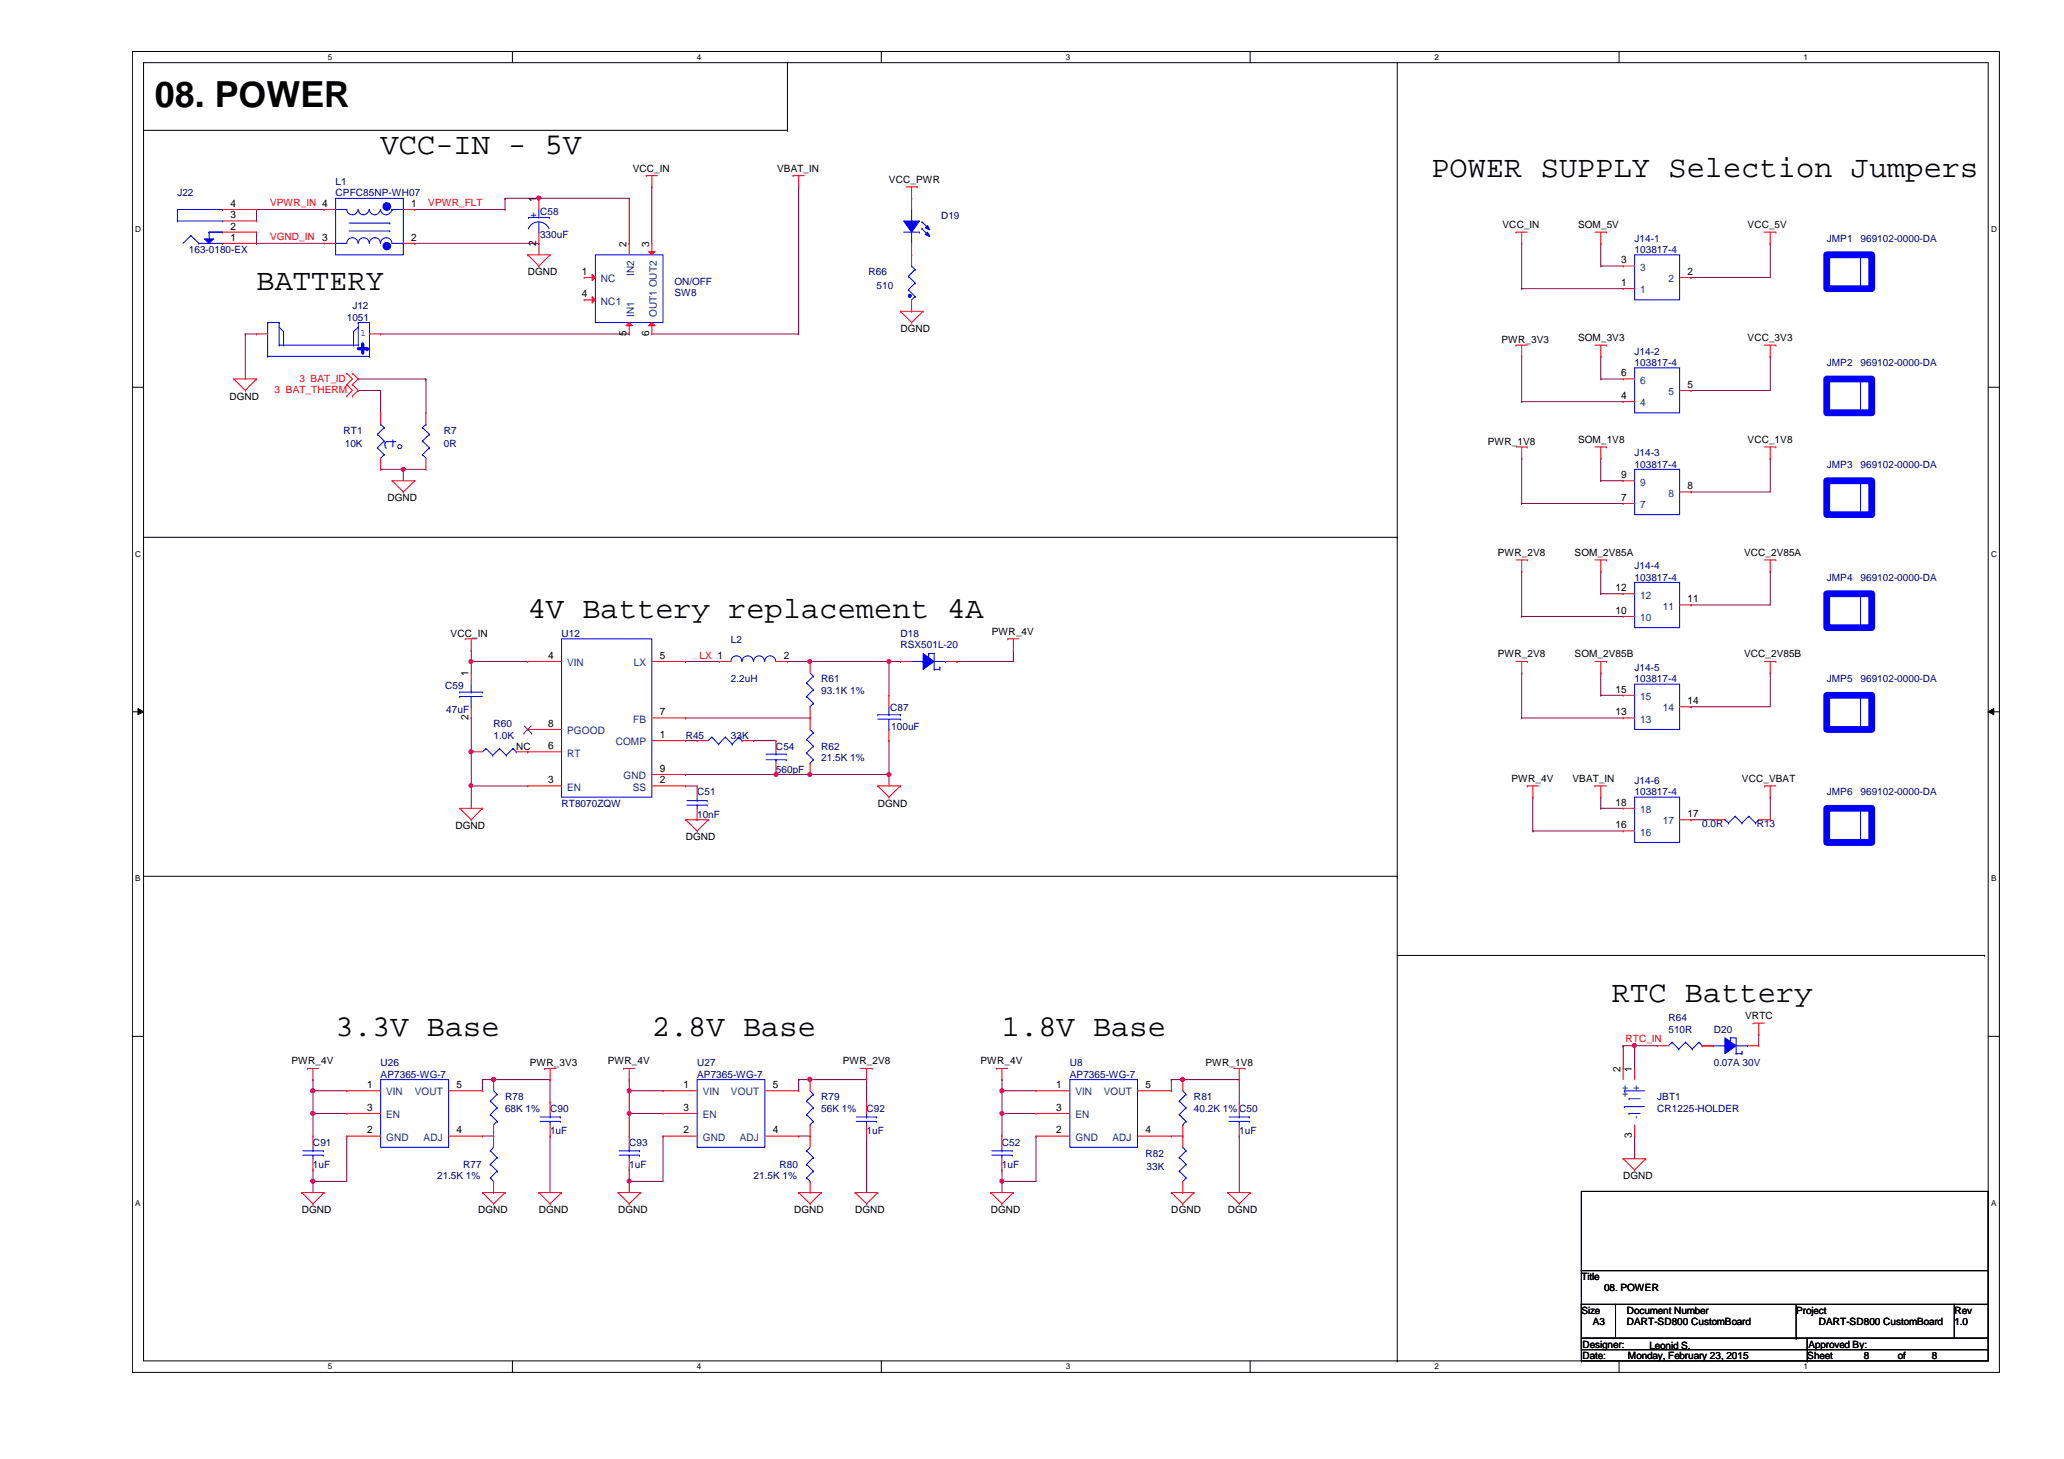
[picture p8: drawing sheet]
<svg xmlns="http://www.w3.org/2000/svg" width="297mm" height="210mm" viewBox="0 0 297 210" stroke-linecap="round" stroke-linejoin="round" font-family="sans-serif">
<defs><g id="words">
<text font-size="5.2" x="22.3" y="15.4">08. POWER</text>
<g font-size="4.4">
<text x="54.8" y="22.2">VCC-IN - 5V</text>
<text x="206" y="25.5">POWER SUPPLY Selection Jumpers</text>
<text x="36.9" y="41.7">BATTERY</text>
<text x="75.9" y="88.9">4V Battery replacement 4A</text>
<text x="48.3" y="149.1">3.3V Base</text>
<text x="93.8" y="149.1">2.8V Base</text>
<text x="144.2" y="149.1">1.8V Base</text>
<text x="232" y="144.1">RTC Battery</text>
</g>
<text font-size="2.9" fill="#00f" x="55.4" y="63" transform="rotate(90 55.4 63)">t</text>
<g font-size="1.5">
<text x="33.2" y="29.8">4</text>
<text x="59.2" y="29.8">1</text>
<text x="77.2" y="29" transform="rotate(-90 77.2 29)">1</text>
<text x="33.2" y="34.6">1</text>
<text x="33.2" y="33">2</text>
<text x="33.2" y="31.4">3</text>
<text x="46.4" y="34.6">3</text>
<text x="59.2" y="34.6">2</text>
<text x="77.2" y="35.3" transform="rotate(-90 77.2 35.3)">2</text>
<text x="90.2" y="35.5" transform="rotate(-90 90.2 35.5)">2</text>
<text x="93.4" y="35.5" transform="rotate(-90 93.4 35.5)">3</text>
<text x="83.7" y="39.5">1</text>
<text x="233.3" y="41.1">1</text>
<text x="233.3" y="37.9">3</text>
<text x="242.9" y="39.5">2</text>
<text x="83.7" y="42.8">4</text>
<text x="90.2" y="48.3" transform="rotate(-90 90.2 48.3)">5</text>
<text x="93.4" y="48.3" transform="rotate(-90 93.4 48.3)">6</text>
<text x="233.3" y="57.4">4</text>
<text x="233.3" y="54.1">6</text>
<text x="242.9" y="55.8">5</text>
<text x="233.3" y="68.8">9</text>
<text x="242.9" y="70.4">8</text>
<text x="233.3" y="72.1">7</text>
<text x="232.5" y="88.3">10</text>
<text x="232.5" y="85">12</text>
<text x="242.9" y="86.7">11</text>
<text x="78.9" y="94.8">4</text>
<text x="95" y="94.8">5</text>
<text x="112.8" y="94.8">2</text>
<text x="67.4" y="97.3" transform="rotate(-90 67.4 97.3)">1</text>
<text x="232.5" y="99.7">15</text>
<text x="242.9" y="101.3">14</text>
<text x="67.4" y="103.6" transform="rotate(-90 67.4 103.6)">2</text>
<text x="78.9" y="107.8">6</text>
<text x="78.9" y="104.6">8</text>
<text x="95" y="106.2">1</text>
<text x="95" y="102.9">7</text>
<text x="232.5" y="102.9">13</text>
<text x="78.9" y="112.7">3</text>
<text x="95" y="112.7">2</text>
<text x="95" y="111">9</text>
<text x="232.5" y="119.2">16</text>
<text x="232.5" y="115.9">18</text>
<text x="242.9" y="117.6">17</text>
<text x="233.2" y="154.2" transform="rotate(-90 233.2 154.2)">2</text>
<text x="234.9" y="154.2" transform="rotate(-90 234.9 154.2)">1</text>
<text x="52.8" y="156.5">1</text>
<text x="52.8" y="159.8">3</text>
<text x="65.7" y="156.5">5</text>
<text x="98.4" y="156.5">1</text>
<text x="98.4" y="159.8">3</text>
<text x="111.2" y="156.5">5</text>
<text x="152" y="156.5">1</text>
<text x="152" y="159.8">3</text>
<text x="164.8" y="156.5">5</text>
<text x="52.8" y="163.1">2</text>
<text x="65.7" y="163.1">4</text>
<text x="98.4" y="163.1">2</text>
<text x="111.2" y="163.1">4</text>
<text x="152" y="163.1">2</text>
<text x="164.8" y="163.1">4</text>
<text x="234.9" y="163.8" transform="rotate(-90 234.9 163.8)">3</text>
</g>
<g font-size="1.5" fill="#004080">
<text x="86.5" y="40.6">NC</text>
<text x="91.3" y="39.7" transform="rotate(-90 91.3 39.7)">IN2</text>
<text x="236.1" y="38.9">3</text>
<text x="240.1" y="40.6">2</text>
<text x="86.5" y="43.8">NC1</text>
<text x="91.3" y="45.6" transform="rotate(-90 91.3 45.6)">IN1</text>
<text x="94.5" y="45.6" transform="rotate(-90 94.5 45.6)">OUT1 OUT2</text>
<text x="236.1" y="42.2">1</text>
<text x="236.1" y="58.5">4</text>
<text x="236.1" y="55.2">6</text>
<text x="240.1" y="56.9">5</text>
<text x="236.1" y="69.8">9</text>
<text x="240.1" y="71.5">8</text>
<text x="236.1" y="73.1">7</text>
<text x="236.1" y="89.4">10</text>
<text x="236.1" y="86.1">12</text>
<text x="239.3" y="87.7">11</text>
<text x="81.6" y="95.8">VIN</text>
<text x="91.2" y="95.8">LX</text>
<text x="236.1" y="100.7">15</text>
<text x="81.6" y="105.6">PGOOD</text>
<text x="88.6" y="107.2">COMP</text>
<text x="91.1" y="104">FB</text>
<text x="236.1" y="104">13</text>
<text x="239.3" y="102.4">14</text>
<text x="81.6" y="113.7">EN</text>
<text x="81.6" y="108.8">RT</text>
<text x="89.7" y="112.1">GND</text>
<text x="91.1" y="113.7">SS</text>
<text x="236.1" y="117">18</text>
<text x="239.3" y="118.6">17</text>
<text x="236.1" y="120.2">16</text>
<text x="55.6" y="157.6">VIN</text>
<text x="55.6" y="160.9">EN</text>
<text x="59.7" y="157.6">VOUT</text>
<text x="101.1" y="157.6">VIN</text>
<text x="101.1" y="160.9">EN</text>
<text x="105.2" y="157.6">VOUT</text>
<text x="154.8" y="157.6">VIN</text>
<text x="154.8" y="160.9">EN</text>
<text x="158.8" y="157.6">VOUT</text>
<text x="234.3" y="157.8" transform="rotate(-90 234.3 157.8)">++</text>
<text x="236" y="161" transform="rotate(-90 236 161)">-</text>
<text x="236" y="157" transform="rotate(-90 236 157)">+</text>
<text x="55.6" y="164.1">GND</text>
<text x="61" y="164.1">ADJ</text>
<text x="101.1" y="164.1">GND</text>
<text x="106.5" y="164.1">ADJ</text>
<text x="154.8" y="164.1">GND</text>
<text x="160.1" y="164.1">ADJ</text>
</g>
<g font-size="1.4" fill="#000080">
<text x="25.5" y="28.2">J22</text>
<text x="48.3" y="26.6">L1</text>
<text x="48.3" y="28.2">CPFC85NP-WH07</text>
<text x="77.7" y="30.9">C58</text>
<text x="77.7" y="34.2">330uF</text>
<text x="135.4" y="31.5">D19</text>
<text x="235.2" y="34.8">J14-1</text>
<text x="262.9" y="34.8">JMP1</text>
<text x="267.8" y="34.8">969102-0000-DA</text>
<text x="27.2" y="36.4">163-0180-EX</text>
<text x="97.1" y="40.9">ON/OFF</text>
<text x="125" y="39.6">R66</text>
<text x="126.2" y="41.6">510</text>
<text x="235.2" y="36.4">103817-4</text>
<text x="49.9" y="46.1">1051</text>
<text x="50.7" y="44.5">J12</text>
<text x="97.1" y="42.5">SW8</text>
<text x="235.2" y="51">J14-2</text>
<text x="235.2" y="52.6">103817-4</text>
<text x="262.9" y="52.6">JMP2</text>
<text x="267.8" y="52.6">969102-0000-DA</text>
<text x="49.4" y="62.4">RT1</text>
<text x="49.6" y="64.3">10K</text>
<text x="63.9" y="62.4">R7</text>
<text x="63.9" y="64.3">0R</text>
<text x="235.2" y="65.7">J14-3</text>
<text x="235.2" y="67.3">103817-4</text>
<text x="262.9" y="67.3">JMP3</text>
<text x="267.8" y="67.3">969102-0000-DA</text>
<text x="235.2" y="81.9">J14-4</text>
<text x="235.2" y="83.5">103817-4</text>
<text x="262.9" y="83.5">JMP4</text>
<text x="267.8" y="83.5">969102-0000-DA</text>
<text x="80.8" y="91.7">U12</text>
<text x="105.2" y="92.5">L2</text>
<text x="129.6" y="91.7">D18</text>
<text x="129.6" y="93.3">RSX501L-20</text>
<text x="64.1" y="99.1">C59</text>
<text x="105.2" y="98.2">2.2uH</text>
<text x="118.2" y="98.2">R61</text>
<text x="118.2" y="99.8">93.1K 1%</text>
<text x="235.2" y="96.5">J14-5</text>
<text x="235.2" y="98.2">103817-4</text>
<text x="262.9" y="98.2">JMP5</text>
<text x="267.8" y="98.2">969102-0000-DA</text>
<text x="64.2" y="102.5">47uF</text>
<text x="71" y="104.6">R60</text>
<text x="71" y="106.3">1.0K</text>
<text x="98.7" y="106.3">R45</text>
<text x="105.2" y="106.3">33K</text>
<text x="111.7" y="107.9">C54</text>
<text x="118.2" y="107.9">R62</text>
<text x="128.1" y="102.4">C87</text>
<text x="128.3" y="105">100uF</text>
<text x="111.7" y="111.2">560pF</text>
<text x="118.2" y="109.5">21.5K 1%</text>
<text x="235.2" y="112.8">J14-6</text>
<text x="80.8" y="116">RT8070ZQW</text>
<text x="100.3" y="114.4">C51</text>
<text x="100.3" y="117.6">10nF</text>
<text x="235.2" y="114.4">103817-4</text>
<text x="245" y="119">0.0R</text>
<text x="252.8" y="119">R13</text>
<text x="262.9" y="114.4">JMP6</text>
<text x="267.8" y="114.4">969102-0000-DA</text>
<text x="240.1" y="146.9">R64</text>
<text x="240.1" y="148.5">510R</text>
<text x="246.6" y="148.5">D20</text>
<text x="54.8" y="155.1">AP7365-WG-7</text>
<text x="54.8" y="153.4">U26</text>
<text x="100.3" y="155.1">AP7365-WG-7</text>
<text x="100.3" y="153.4">U27</text>
<text x="154" y="155.1">AP7365-WG-7</text>
<text x="154" y="153.4">U8</text>
<text x="246.6" y="153.4">0.07A 30V</text>
<text x="72.7" y="158.3">R78</text>
<text x="72.7" y="159.9">68K 1%</text>
<text x="79.2" y="159.9">C90</text>
<text x="118.2" y="158.3">R79</text>
<text x="118.2" y="159.9">56K 1%</text>
<text x="124.7" y="159.9">C92</text>
<text x="171.8" y="158.3">R81</text>
<text x="171.8" y="159.9">40.2K 1% C50</text>
<text x="238.5" y="158.3">JBT1</text>
<text x="238.5" y="159.9">CR1225-HOLDER</text>
<text x="45" y="164.8">C91</text>
<text x="79.2" y="163.2">1uF</text>
<text x="90.6" y="164.8">C93</text>
<text x="124.7" y="163.2">1uF</text>
<text x="144.2" y="164.8">C52</text>
<text x="164.8" y="166.4">R82</text>
<text x="178.4" y="163.2">1uF</text>
<text x="45" y="168.1">1uF</text>
<text x="62.9" y="169.7">21.5K 1%</text>
<text x="66.7" y="168.1">R77</text>
<text x="90.6" y="168.1">1uF</text>
<text x="108.5" y="169.7">21.5K 1%</text>
<text x="112.2" y="168.1">R80</text>
<text x="144.2" y="168.1">1uF</text>
<text x="165" y="168.4">33K</text>
</g>
<g font-size="1.4" fill="#f00">
<text x="38.9" y="29.6">VPWR_IN 4</text>
<text x="61.6" y="29.6">VPWR_FLT</text>
<text x="38.9" y="34.5">VGND_IN</text>
<text x="39.5" y="56.6">3 BAT_THERM</text>
<text x="43.1" y="54.9">3 BAT_ID</text>
<text x="100.7" y="94.8">LX 1</text>
<text x="233.9" y="149.9">RTC_IN</text>
</g>
<g font-size="1.4">
<text x="91.1" y="24.7">VCC_IN</text>
<text x="111.8" y="24.7">VBAT_IN</text>
<text x="127.9" y="26.3">VCC_PWR</text>
<text x="216.2" y="32.8">VCC_IN</text>
<text x="227.1" y="32.8">SOM_5V</text>
<text x="251.5" y="32.8">VCC_5V</text>
<text x="75.9" y="39.6">DGND</text>
<text x="129.6" y="47.8">DGND</text>
<text x="216.1" y="49.4">PWR_3V3</text>
<text x="227.1" y="49.1">SOM_3V3</text>
<text x="251.5" y="49.1">VCC_3V3</text>
<text x="33" y="57.5">DGND</text>
<text x="214.1" y="64">PWR_1V8</text>
<text x="227.1" y="63.7">SOM_1V8</text>
<text x="251.5" y="63.7">VCC_1V8</text>
<text x="55.8" y="72.1">DGND</text>
<text x="215.6" y="80">PWR_2V8</text>
<text x="226.6" y="80">SOM_2V85A</text>
<text x="251" y="80">VCC_2V85A</text>
<text x="64.9" y="91.7">VCC_IN</text>
<text x="142.7" y="91.3">PWR_4V</text>
<text x="215.6" y="94.6">PWR_2V8</text>
<text x="226.6" y="94.6">SOM_2V85B</text>
<text x="251" y="94.6">VCC_2V85B</text>
<text x="74.3" y="107.9">NC</text>
<text x="217.5" y="112.5">PWR_4V</text>
<text x="226.3" y="112.5">VBAT_IN</text>
<text x="250.7" y="112.5">VCC_VBAT</text>
<text x="65.5" y="119.3">DGND</text>
<text x="126.3" y="116">DGND</text>
<text x="98.7" y="120.9">DGND</text>
<text x="251.2" y="146.6">VRTC</text>
<text x="42" y="153.1">PWR_4V</text>
<text x="76.2" y="153.4">PWR_3V3</text>
<text x="87.5" y="153.1">PWR_4V</text>
<text x="121.3" y="153.1">PWR_2V8</text>
<text x="141.1" y="153.1">PWR_4V</text>
<text x="173.5" y="153.4">PWR_1V8</text>
<text x="233.6" y="169.7">DGND</text>
<text x="43.4" y="174.5">DGND</text>
<text x="68.8" y="174.5">DGND</text>
<text x="77.6" y="174.5">DGND</text>
<text x="88.9" y="174.5">DGND</text>
<text x="114.3" y="174.5">DGND</text>
<text x="123.1" y="174.5">DGND</text>
<text x="142.6" y="174.5">DGND</text>
<text x="168.6" y="174.5">DGND</text>
<text x="176.7" y="174.5">DGND</text>
<text x="227.6" y="184.1">Title</text>
<text x="230.8" y="185.8">08. POWER</text>
<text x="227.6" y="189">Size</text>
<text x="229.2" y="190.7">A3</text>
<text x="234.1" y="189">Document Number</text>
<text x="234.1" y="190.7">DART-SD800 CustomBoard</text>
<text x="258.5" y="189">Project</text>
<text x="261.7" y="190.7">DART-SD800 CustomBoard</text>
<text x="281.3" y="189">Rev</text>
<text x="281.3" y="190.7">1.0</text>
<text x="227.8" y="195.5">Date:</text>
<text x="227.8" y="193.9">Designer:</text>
<text x="234.3" y="195.5">Monday, February 23, 2015</text>
<text x="237.4" y="194.1">Leonid S.</text>
<text x="260.1" y="195.5">Sheet</text>
<text x="260.3" y="193.9">Approved By:</text>
<text x="268.2" y="195.5">8</text>
<text x="273.1" y="195.5">of</text>
<text x="278" y="195.5">8</text>
</g>
<g font-size="1.4" fill="#00f">
<text x="76.4" y="31.3">+</text>
<text x="51.9" y="48.4">1</text>
</g>
<g font-size="1.2">
<text x="47.2" y="8.6">5</text>
<text x="100.3" y="8.6">4</text>
<text x="153.4" y="8.6">3</text>
<text x="206.5" y="8.6">2</text>
<text x="259.5" y="8.6">1</text>
<text x="19.5" y="33.4">D</text>
<text x="286.6" y="33.4">D</text>
<text x="19.5" y="80.1">C</text>
<text x="286.6" y="80.1">C</text>
<text x="19.5" y="126.8">B</text>
<text x="286.6" y="126.8">B</text>
<text x="19.5" y="173.5">A</text>
<text x="286.6" y="173.5">A</text>
<text x="47.2" y="197">5</text>
<text x="100.3" y="197">4</text>
<text x="153.4" y="197">3</text>
<text x="206.5" y="197">2</text>
<text x="259.5" y="197">1</text>
</g>
</g></defs>
<path d="M19.1 7.4h268.6v190h-268.6zM20.7 9h265.4v186.8h-265.4z" fill="none" stroke="#000" stroke-width=".14"/>
<g fill="#fff">
<path d="M47.2 7.6h.6v1.3h-.6z"/>
<path d="M47.2 196h.6v1.3h-.6z"/>
</g>
<path d="M73.7 7.4v1.6M73.7 195.8v1.6" fill="none" stroke="#000" stroke-width=".14"/>
<g fill="#fff">
<path d="M100.3 7.6h.6v1.3h-.6z"/>
<path d="M100.3 196h.6v1.3h-.6z"/>
</g>
<path d="M126.8 7.4v1.6M126.8 195.8v1.6" fill="none" stroke="#000" stroke-width=".14"/>
<g fill="#fff">
<path d="M153.4 7.6h.6v1.3h-.6z"/>
<path d="M153.4 196h.6v1.3h-.6z"/>
</g>
<path d="M179.9 7.4v1.6M179.9 195.8v1.6" fill="none" stroke="#000" stroke-width=".14"/>
<g fill="#fff">
<path d="M206.5 7.6h.6v1.3h-.6z"/>
<path d="M206.5 196h.6v1.3h-.6z"/>
</g>
<path d="M233 7.4v1.6M233 195.8v1.6" fill="none" stroke="#000" stroke-width=".14"/>
<g fill="#fff">
<path d="M259.5 7.6h.6v1.3h-.6z"/>
<path d="M259.5 196h.6v1.3h-.6z"/>
<path d="M19.5 32.3h.8v1.4h-.8z"/>
<path d="M286.6 32.3h.8v1.4h-.8z"/>
<path d="M19.5 79h.8v1.3h-.8z"/>
<path d="M286.6 79h.8v1.3h-.8z"/>
</g>
<path d="M19.1 55.7h1.6M286.1 55.7h1.6" fill="none" stroke="#000" stroke-width=".14"/>
<g fill="#fff">
<path d="M19.5 125.7h.7v1.3h-.7z"/>
<path d="M286.6 125.7h.7v1.3h-.7z"/>
</g>
<path d="M19.1 102.4h1.6M19.9 101.9l.8 .5-.8 .4zM286.1 102.4l.8-.5v.9zM286.1 102.4h1.6" fill="none" stroke="#000" stroke-width=".14"/>
<path d="M19.9 101.9l.8 .5-.8 .4zM286.1 102.4l.8-.5v.9z" fill="#000"/>
<g fill="#fff">
<path d="M19.5 172.4h.7v1.3h-.7z"/>
<path d="M286.6 172.4h.7v1.3h-.7z"/>
</g>
<g fill="none" stroke="#000" stroke-width=".14">
<path d="M20.7 18.8h92.6M113.3 18.8h.1M113.3 9h.1M113.3 9v9.8M201.1 9v186.8M20.7 77.3h180.4M201.1 77.3h.1M20.7 126.1h180.4M201.1 126.1h.1M201.1 137.5h84.5M285.6 137.5h.1M19.1 149.1h1.6"/>
<path d="M286.1 149.1h1.6M201.1 195.8h.1"/>
</g>
<path d="M233.6 150.5h.1M233.6 150.5v3.2M233.6 150.5h1.6M235.2 150.5h.1M235.2 150.5v3.2M253.1 148.8h.1M253.1 148.8v1.7M235.2 163.4h.1M235.2 163.4v3.3" fill="none" stroke="#800040" stroke-width=".14"/>
<circle cx="235.2" cy="150.4" r=".3" fill="#f0f"/>
<circle cx="235.2" cy="150.4" r=".3" fill="none" stroke="#f0f" stroke-width=".14"/>
<g fill="none" stroke="#800040" stroke-width=".14">
<path d="M51.6 56.2h.1M51.6 54.5h.1M51.6 56.2h3.2M51.6 54.5h9.7M54.8 56.2h.1M54.8 56.2v3.2M61.3 54.5h.1M61.3 54.5v4.9M116.6 111.4h.1M116.6 111.4h11.3M235.2 150.5h.1M235.2 150.5h3.3"/>
<path d="M245 150.5h.1M245 150.5h1.6"/>
</g>
<circle cx="127.9" cy="111.4" r=".3" fill="#f0f"/>
<circle cx="127.9" cy="111.4" r=".3" fill="none" stroke="#f0f" stroke-width=".14"/>
<circle cx="116.5" cy="111.4" r=".3" fill="#f0f"/>
<circle cx="116.5" cy="111.4" r=".3" fill="none" stroke="#f0f" stroke-width=".14"/>
<path d="M67.8 93.6h.1M67.8 93.6v1.6M127.9 95.2h.1M127.9 95.2v4.8M98.7 113.1h.1M98.7 111.4h.1M98.7 113.1h1.6M98.7 111.4h13M108.5 106.6h.1M108.5 106.6h3.2M127.9 111.4h.1M127.9 111.4v1.7" fill="none" stroke="#800040" stroke-width=".14"/>
<circle cx="111.7" cy="111.4" r=".3" fill="#f0f"/>
<circle cx="111.7" cy="111.4" r=".3" fill="none" stroke="#f0f" stroke-width=".14"/>
<g fill="none" stroke="#800040" stroke-width=".14">
<path d="M98.7 95.2h.1M98.7 95.2h4.8M113.3 95.2h.1M113.3 95.2h3.3M98.7 103.3h.1M98.7 106.6h.1M98.7 103.3h17.9M98.7 106.6h1.6M111.7 111.4h.1M111.7 111.4h4.9M127.9 106.6h.1M127.9 106.6v4.8"/>
<path d="M144.2 156.9h.1M144.2 156.9h4.9M168.6 155.3h.1M168.6 155.3h1.6M178.4 155.3h.1M178.4 155.3v3.3M144.2 168.3h.1M144.2 168.3v1.7M178.4 163.4h.1M178.4 163.4v8.2"/>
</g>
<circle cx="144.2" cy="156.9" r=".3" fill="#f0f"/>
<circle cx="144.2" cy="156.9" r=".3" fill="none" stroke="#f0f" stroke-width=".14"/>
<path d="M144.2 155.3h.1M144.2 155.3v1.6M144.2 170h.1M144.2 170h4.9" fill="none" stroke="#800040" stroke-width=".14"/>
<circle cx="144.2" cy="169.9" r=".3" fill="#f0f"/>
<circle cx="144.2" cy="169.9" r=".3" fill="none" stroke="#f0f" stroke-width=".14"/>
<g fill="none" stroke="#800040" stroke-width=".14">
<path d="M36.9 30.1h.1M36.9 35h.1M36.9 33.4h.1M36.9 35h9.8M36.9 30.1v1.7M36.9 33.4v1.6M36.9 30.1h9.8M59.7 35h.1M59.7 35h17.9M72.7 28.5h.1M72.7 28.5h4.9M77.6 35h.1"/>
<path d="M77.6 35v1.7M93.8 26.9h.1M93.8 26.9v8.1M67.8 95.2h.1M67.8 95.2v1.6M67.8 103.3h.1M67.8 103.3v4.9M144.2 156.9h.1M144.2 156.9v3.3M144.2 170h.1M144.2 170v1.6M149.1 163.4h.1"/>
<path d="M149.1 163.4v6.6"/>
</g>
<circle cx="67.8" cy="108.2" r=".3" fill="#f0f"/>
<circle cx="67.8" cy="108.2" r=".3" fill="none" stroke="#f0f" stroke-width=".14"/>
<path d="M67.8 95.2h.1M67.8 95.2h8.1" fill="none" stroke="#800040" stroke-width=".14"/>
<circle cx="67.8" cy="95.2" r=".3" fill="#f0f"/>
<circle cx="67.8" cy="95.2" r=".3" fill="none" stroke="#f0f" stroke-width=".14"/>
<path d="M114.9 26.9h.1M114.9 26.9v21.1M35.3 48h.1M35.3 48h1.6M35.3 48v6.5M54.8 67.5h.1M54.8 67.5h3.2M58 67.5h.1M58 67.5v1.7" fill="none" stroke="#800040" stroke-width=".14"/>
<circle cx="58" cy="67.5" r=".3" fill="#f0f"/>
<circle cx="58" cy="67.5" r=".3" fill="none" stroke="#f0f" stroke-width=".14"/>
<g fill="none" stroke="#800040" stroke-width=".14">
<path d="M72.7 28.5h.1M72.7 28.5v1.6M77.6 28.5h13M90.6 28.5h.1M219 35h.1M219 35v6.5M230.4 35h.1M230.4 38.3h.1M230.4 35v3.3M230.4 38.3h3.2M243.4 39.9h.1M254.8 35h.1"/>
<path d="M254.8 35v4.9h-11.4M54.8 48h35.8M90.6 48h.1M93.8 48h21.1M114.9 48h.1M219 41.5h.1M219 51.3h.1M219 57.8h.1M219 51.3v6.5M219 41.5h14.6M219 57.8h14.6M230.4 51.3h.1"/>
<path d="M230.4 54.5h.1M230.4 51.3v3.2M230.4 54.5h3.2M243.4 56.2h.1M254.8 51.3h.1M254.8 51.3v4.9h-11.4M58 67.5h.1M58 67.5h3.3M219 72.4h.1M219 65.9h.1M219 65.9v6.5M219 72.4h14.6"/>
<path d="M230.4 69.2h.1M230.4 65.9h.1M230.4 65.9v3.3M230.4 69.2h3.2M243.4 70.8h.1M254.8 65.9h.1M254.8 65.9v4.9h-11.4M219 88.7h.1M219 82.2h.1M219 96.8h.1M219 82.2v6.5M219 96.8v6.5"/>
<path d="M219 88.7h14.6M230.4 85.4h.1M230.4 82.2h.1M230.4 96.8h.1M230.4 82.2v3.2M230.4 96.8v3.2M230.4 85.4h3.2M243.4 87h.1M254.8 82.2h.1M254.8 96.8h.1M254.8 82.2v4.8h-11.4M254.8 96.8v4.9h-11.4"/>
<path d="M219 103.3h.1M219 103.3h14.6M220.6 119.5h.1M220.6 119.5h13M230.4 100h.1M230.4 100h3.2M243.4 101.7h.1"/>
</g>
<circle cx="77.5" cy="28.5" r=".31" fill="#f0f"/>
<circle cx="77.5" cy="28.5" r=".31" fill="none" stroke="#f0f" stroke-width=".14"/>
<path d="M59.7 30.1h13M72.7 30.1h.1M90.6 35h.1M90.6 28.5v6.5M67.8 108.2h.1M67.8 108.2v4.9M144.2 160.2h.1M144.2 160.2h4.9M144.2 160.2v3.2" fill="none" stroke="#800040" stroke-width=".14"/>
<circle cx="144.2" cy="160.2" r=".3" fill="#f0f"/>
<circle cx="144.2" cy="160.2" r=".3" fill="none" stroke="#f0f" stroke-width=".14"/>
<path d="M67.8 113.1h.1M67.8 113.1h8.1" fill="none" stroke="#800040" stroke-width=".14"/>
<circle cx="67.8" cy="113" r=".3" fill="#f0f"/>
<circle cx="67.8" cy="113" r=".3" fill="none" stroke="#f0f" stroke-width=".14"/>
<g fill="none" stroke="#800040" stroke-width=".14">
<path d="M116.6 95.2h.1M116.6 95.2h11.3M67.8 113.1h.1M67.8 113.1v3.2M220.6 114.7h.1M220.6 114.7v4.8M230.4 114.7h.1M230.4 116.3h.1M230.4 114.7v1.6M230.4 116.3h3.2M243.4 117.9h.1M243.4 117.9h3.2"/>
<path d="M254.8 114.7h.1M254.8 114.7v3.2"/>
</g>
<circle cx="127.9" cy="95.2" r=".3" fill="#f0f"/>
<circle cx="127.9" cy="95.2" r=".3" fill="none" stroke="#f0f" stroke-width=".14"/>
<circle cx="116.5" cy="95.2" r=".3" fill="#f0f"/>
<circle cx="116.5" cy="95.2" r=".3" fill="none" stroke="#f0f" stroke-width=".14"/>
<path d="M45 160.2h.1M45 160.2v3.2" fill="none" stroke="#800040" stroke-width=".14"/>
<circle cx="45" cy="160.2" r=".31" fill="#f0f"/>
<circle cx="45" cy="160.2" r=".31" fill="none" stroke="#f0f" stroke-width=".14"/>
<path d="M45 156.9h.1M45 156.9h4.9M45 160.2h.1M45 168.3h.1M45 160.2h4.9M45 168.3v1.7" fill="none" stroke="#800040" stroke-width=".14"/>
<circle cx="45" cy="169.9" r=".31" fill="#f0f"/>
<circle cx="45" cy="169.9" r=".31" fill="none" stroke="#f0f" stroke-width=".14"/>
<path d="M45 155.3h.1M45 155.3v1.6M71 155.3h.1M71 155.3h8.2M79.2 163.4h.1M79.2 163.4v8.2" fill="none" stroke="#800040" stroke-width=".14"/>
<circle cx="45" cy="156.9" r=".31" fill="#f0f"/>
<circle cx="45" cy="156.9" r=".31" fill="none" stroke="#f0f" stroke-width=".14"/>
<path d="M45 156.9h.1M45 156.9v3.3M79.2 155.3h.1M79.2 155.3v3.3M45 170h.1M45 170v1.6M49.9 163.4h.1M49.9 163.4v6.6h-4.9M90.6 160.2h.1M90.6 160.2v3.2" fill="none" stroke="#800040" stroke-width=".14"/>
<circle cx="90.6" cy="160.2" r=".3" fill="#f0f"/>
<circle cx="90.6" cy="160.2" r=".3" fill="none" stroke="#f0f" stroke-width=".14"/>
<path d="M90.6 156.9h.1M90.6 156.9h4.8M90.6 160.2h.1M90.6 168.3h.1M90.6 160.2h4.8M90.6 168.3v1.7" fill="none" stroke="#800040" stroke-width=".14"/>
<circle cx="90.6" cy="169.9" r=".3" fill="#f0f"/>
<circle cx="90.6" cy="169.9" r=".3" fill="none" stroke="#f0f" stroke-width=".14"/>
<path d="M90.6 155.3h.1M90.6 155.3v1.6M114.9 155.3h.1M114.9 155.3h1.7M124.7 163.4h.1M124.7 163.4v8.2" fill="none" stroke="#800040" stroke-width=".14"/>
<circle cx="90.6" cy="156.9" r=".3" fill="#f0f"/>
<circle cx="90.6" cy="156.9" r=".3" fill="none" stroke="#f0f" stroke-width=".14"/>
<g fill="none" stroke="#800040" stroke-width=".14">
<path d="M127.9 95.2h.1M127.9 95.2h1.7M137.7 95.2h.1M145.8 93.6h.1M145.8 93.6v1.6h-8.1M69.4 155.3h.1M69.4 155.3v1.6M69.4 155.3h1.6M71 155.3h.1M71 155.3v1.6M90.6 156.9h.1M90.6 156.9v3.3"/>
<path d="M124.7 155.3h.1M124.7 155.3v3.3M90.6 170h.1M90.6 170v1.6M95.4 163.4h.1M95.4 163.4v6.6h-4.8"/>
</g>
<circle cx="71" cy="155.3" r=".31" fill="#f0f"/>
<circle cx="71" cy="155.3" r=".31" fill="none" stroke="#f0f" stroke-width=".14"/>
<path d="M114.9 155.3h.1M114.9 155.3v1.6M116.6 155.3h.1M116.6 155.3h8.1M69.4 163.4h.1M69.4 163.4h1.6M114.9 163.4h.1M114.9 163.4h1.7" fill="none" stroke="#800040" stroke-width=".14"/>
<circle cx="116.5" cy="155.3" r=".31" fill="#f0f"/>
<circle cx="116.5" cy="155.3" r=".31" fill="none" stroke="#f0f" stroke-width=".14"/>
<path d="M168.6 155.3h.1M168.6 155.3v1.6M170.2 155.3h.1M170.2 155.3h8.2" fill="none" stroke="#800040" stroke-width=".14"/>
<circle cx="170.2" cy="155.3" r=".31" fill="#f0f"/>
<circle cx="170.2" cy="155.3" r=".31" fill="none" stroke="#f0f" stroke-width=".14"/>
<path d="M168.6 163.4h.1M168.6 163.4h1.6" fill="none" stroke="#800040" stroke-width=".14"/>
<g fill="none" stroke="#f00" stroke-width=".14">
<path d="M75.9 36.7h.1M75.9 36.7h3.3M75.9 36.7l1.7 1.6M77.6 38.3h.1M79.2 36.7h.1M79.2 36.7l-1.6 1.6M93 25.3h.1M93 25.3h1.6M93.8 26.9h.1M93.8 25.3v1.6M114.1 25.3h.1M114.1 25.3h1.6"/>
<path d="M114.9 26.9h.1M114.9 25.3v1.6M130.4 26.9h1.6M131.2 28.5h.1M131.2 26.9v1.6M132 26.9h.1M218.2 33.4h.1M218.2 33.4h1.6M219 35h.1M219 33.4v1.6M229.5 33.4h1.7M230.4 35h.1"/>
<path d="M230.4 33.4v1.6M231.2 33.4h.1M253.9 33.4h1.7M254.8 35h.1M254.8 33.4v1.6M255.6 33.4h.1M33.7 54.5h.1M33.7 54.5h3.2M33.7 54.5l1.6 1.7M35.3 56.2h.1M36.9 54.5h.1M36.9 54.5l-1.6 1.7"/>
<path d="M49.9 57h.1M49.9 55.3h.1M49.9 53.7h.1M49.9 55.3l.8 .9-.8 .8M49.9 53.7l.8 .8-.8 .8M50.7 57h.1M50.7 55.3h.1M50.7 53.7h.1M50.7 55.3l.9 .9-.9 .8M50.7 53.7l.9 .8-.9 .8M54.8 59.4h.1M54.8 59.4v1.6"/>
<path d="M129.6 44.8h.1M129.6 44.8h3.2M129.6 44.8l1.6 1.6M131.2 46.4h.1M132.8 44.8h.1M132.8 44.8l-1.6 1.6M218.2 49.7h.1M218.2 49.7h1.6M219 51.3h.1M219 49.7v1.6M229.5 49.7h1.7M230.4 51.3h.1"/>
<path d="M230.4 49.7v1.6M231.2 49.7h.1M253.9 49.7h1.7M254.8 51.3h.1M254.8 49.7v1.6M255.6 49.7h.1M54.8 67.5h.1M54.8 65.9v1.6M56.4 69.2h.1M56.4 69.2h3.3M56.4 69.2l1.6 1.6M58 70.8h.1"/>
<path d="M59.7 69.2h.1M59.7 69.2l-1.7 1.6M218.2 64.3h1.6M219 65.9h.1M219 64.3v1.6M219.8 64.3h.1M229.5 64.3h1.7M230.4 65.9h.1M230.4 64.3v1.6M231.2 64.3h.1M253.9 64.3h1.7M254.8 65.9h.1"/>
<path d="M254.8 64.3v1.6M255.6 64.3h.1M67 91.9h.1M67 91.9h1.6M67.8 93.6h.1M67.8 91.9v1.7M145 91.9h.1M145 91.9h1.6M145.8 93.6h.1M145.8 91.9v1.7M218.2 80.6h1.6M218.2 95.2h1.6"/>
<path d="M219 82.2h.1M219 96.8h.1M219 80.6v1.6M219 95.2v1.6M219.8 80.6h.1M219.8 95.2h.1M229.5 80.6h1.7M229.5 95.2h1.7M230.4 82.2h.1M230.4 96.8h.1M230.4 80.6v1.6M230.4 95.2v1.6"/>
<path d="M231.2 80.6h.1M231.2 95.2h.1M253.9 80.6h1.7M253.9 95.2h1.7M254.8 82.2h.1M254.8 96.8h.1M254.8 80.6v1.6M254.8 95.2v1.6M255.6 80.6h.1M255.6 95.2h.1M66.2 116.3h.1M66.2 116.3h3.2"/>
<path d="M66.2 116.3l1.6 1.6M67.8 117.9h.1M69.4 116.3h.1M69.4 116.3l-1.6 1.6M98.7 117.9h.1M98.7 117.9h3.2M98.7 117.9l1.6 1.6M100.3 119.5h.1M101.9 117.9h.1M101.9 117.9l-1.6 1.6M126.3 113.1h.1M126.3 113.1h3.3"/>
<path d="M126.3 113.1l1.6 1.6M127.9 114.7h.1M129.6 113.1h.1M129.6 113.1l-1.7 1.6M219.8 113.1h.1M219.8 113.1h1.6M220.6 114.7h.1M220.6 113.1v1.6M229.5 113.1h.1M229.5 113.1h1.7M230.4 114.7h.1M230.4 113.1v1.6"/>
<path d="M253.9 113.1h.1M253.9 113.1h1.7M254.8 114.7h.1M254.8 113.1v1.6M44.2 153.7h.1M44.2 153.7h1.6M45 155.3h.1M45 153.7v1.6M78.4 153.7h.1M78.4 153.7h1.6M79.2 155.3h.1M79.2 153.7v1.6"/>
<path d="M89.7 153.7h.1M89.7 153.7h1.7M90.6 155.3h.1M90.6 153.7v1.6M123.9 153.7h1.6M124.7 155.3h.1M124.7 153.7v1.6M125.5 153.7h.1M143.4 153.7h.1M143.4 153.7h1.6M144.2 155.3h.1M144.2 153.7v1.6"/>
<path d="M177.5 153.7h1.7M178.4 155.3h.1M178.4 153.7v1.6M179.2 153.7h.1M252.3 147.2h.1M252.3 147.2h1.6M253.1 148.8h.1M253.1 147.2v1.6M43.4 171.6h.1M43.4 171.6h3.3M43.4 171.6l1.6 1.6M45 173.2h.1"/>
<path d="M46.7 171.6h.1M46.7 171.6l-1.7 1.6M69.4 171.6h.1M69.4 171.6h3.3M69.4 171.6l1.6 1.6M71 173.2h.1M72.7 171.6h.1M72.7 171.6l-1.7 1.6M77.6 171.6h.1M77.6 171.6h3.2M77.6 171.6l1.6 1.6M79.2 173.2h.1"/>
<path d="M80.8 171.6h.1M80.8 171.6l-1.6 1.6M88.9 171.6h.1M88.9 171.6h3.3M88.9 171.6l1.7 1.6M90.6 173.2h.1M92.2 171.6h.1M92.2 171.6l-1.6 1.6M114.9 171.6h.1M114.9 171.6h3.3M114.9 171.6l1.7 1.6M116.6 173.2h.1"/>
<path d="M118.2 171.6h.1M118.2 171.6l-1.6 1.6M123.1 171.6h.1M123.1 171.6h3.2M123.1 171.6l1.6 1.6M124.7 173.2h.1M126.3 171.6h.1M126.3 171.6l-1.6 1.6M142.6 171.6h.1M142.6 171.6h3.2M142.6 171.6l1.6 1.6M144.2 173.2h.1"/>
<path d="M144.2 163.4h.1M144.2 168.3h.1M144.2 163.4v1.7M144.2 166.7v1.6M145.8 171.6h.1M145.8 171.6l-1.6 1.6M168.6 171.6h.1M168.6 171.6h3.2M168.6 171.6l1.6 1.6M170.2 173.2h.1M171.8 171.6h.1M171.8 171.6l-1.6 1.6"/>
<path d="M176.7 171.6h.1M176.7 171.6h3.3M176.7 171.6l1.7 1.6M178.4 173.2h.1M180 171.6h.1M180 171.6l-1.6 1.6M233.6 166.7h.1M233.6 166.7h3.3M233.6 166.7l1.6 1.6M235.2 168.3h.1M236.9 166.7h.1M236.9 166.7l-1.7 1.6"/>
</g>
<g fill="none" stroke="#000" stroke-width=".14">
<path d="M227.6 171.4h58.5v11.4h-58.5zM227.6 182.8h58.5v4.9h-58.5zM227.6 187.7h4.9v4.8h-4.9zM227.6 192.5h32.5v1.7h-32.5zM227.6 195.8h.1M227.6 195.8h32.5M227.6 187.7v8.1M232.5 187.7h48.8v4.8h-48.8zM258.5 192.5h.1M258.5 187.7v4.8M260.1 192.5h26v3.3h-26zM260.1 195.8h.1"/>
<path d="M260.1 194.2h26M281.3 187.7h4.8v4.8h-4.8zM286.1 194.2h.1"/>
</g>
<g fill="none" stroke="#00f" stroke-width=".14">
<path d="M130.7 39.8h.1M130.7 39.8l1 .9M131.2 38.3h.1M131.2 38.3l.5 .5M131.7 38.8h.1M131.7 38.8l-1 1M130.7 41.7h.1M130.7 41.7l1 1M131.7 42.7h.1M131.7 40.7h.1M131.7 42.7l-.5 .4M131.7 40.7l-1 1"/>
<path d="M54.3 64.4h.1M54.3 62.5h.1M54.3 64.4l1 1M54.3 62.5l1 1M54.8 61h.1M54.8 61l.5 .5M55.3 65.4h.1M55.3 63.5h.1M55.3 61.5h.1M55.3 65.4l-.5 .5M55.3 63.5l-1 .9M55.3 61.5l-1 1"/>
<path d="M142.7 166.2h3M142.7 165.6h3M144.2 166.2h.1M144.2 165.6h.1M144.2 165.1v.5M144.2 166.2v.5M145.7 166.2h.1M145.7 165.6h.1"/>
<circle cx="57.5" cy="64.3" r=".3"/>
</g>
<path d="M130.8 42.4h.3v.1v.2l-.2 .1-.1-.1z" fill-rule="evenodd" fill="#00f"/>
<g fill="none" stroke="#00f" stroke-width=".14">
<path d="M85.7 36.7h9.7v9.7h-9.7zM267.8 36.7v4.8M130.8 42.4h.3v.1v.2l-.2 .1-.1-.1zM267.8 41.5h.1M235.2 67.5h6.5v6.5h-6.5zM267.8 74h.1M267.8 69.2v4.8M105.2 95.2a.78 .78 0 0 1 .8-.8 .78 .78 0 0 1 .8 .8M106.8 95.2a.8 .8 0 0 1 .8-.8 .8 .8 0 0 1 .8 .8M108.5 95.2a.78 .78 0 0 1 .7-.8 .78 .78 0 0 1 .8 .8M110.1 95.2a.78 .78 0 0 1 .7-.8 .78 .78 0 0 1 .8 .8M116.1 98.3h.1"/>
<path d="M116.1 98.3l1 .9M116.6 96.8l.5 .5M117.1 97.3h.1M117.1 99.2h.1M117.1 99.2l-1 1M117.1 97.3l-1 1M110.2 109.3h3M110.2 108.5h3M111.7 108.5h.1M111.7 109.3h.1M111.7 108.2v.3M111.7 109.3v.5"/>
<path d="M113.2 109.3h.1M113.2 108.5h.1M116.1 108.3h.1M116.1 106.4h.1M116.1 100.2h.1M116.1 106.4l1 1M116.1 108.3l1 1M116.1 100.2l1 1M116.6 109.8h.1M116.6 101.7h.1M116.6 104.9l.5 .5M117.1 105.4h.1"/>
<path d="M117.1 107.4h.1M117.1 109.3h.1M117.1 101.2h.1M117.1 107.4l-1 .9M117.1 109.3l-.5 .5M117.1 105.4l-1 1M117.1 101.2l-.5 .5M169.7 158.4h.1M169.7 158.4l1 1M170.2 156.9l.5 .5M170.7 157.4h.1M170.7 159.4h.1"/>
<path d="M170.7 159.4l-1 1M170.7 157.4l-1 1M89.1 166.2h2.9M89.1 165.6h2.9M90.6 166.2h.1M90.6 165.6h.1M90.6 165.1v.5M90.6 166.2v.5M92 166.2h.1M92 165.6h.1M169.7 160.4h.1M169.7 160.4l1 .9"/>
<path d="M170.2 161.8h.1M170.7 161.3h.1M170.7 161.3l-.5 .5"/>
</g>
<g fill="none" stroke="#f00" stroke-width=".14">
<path d="M131.2 36.7h.1M131.2 36.7v1.6M131.2 44.8h.1M131.2 43.1v1.7M233.6 72.4h.1M233.6 69.2h.1M233.6 72.4h1.6M233.6 69.2h1.6M241.7 70.8h1.7M243.4 70.8h.1M103.5 95.2h.1M103.5 95.2h1.7"/>
<path d="M111.7 95.2h1.6M113.3 95.2h.1M116.6 95.2h.1M116.6 95.2v1.6M111.7 106.6h.1M111.7 111.4h.1M111.7 106.6v1.6M111.7 109.8v1.6M116.6 103.3h.1M116.6 111.4h.1M116.6 101.7v3.2M116.6 109.8v1.6"/>
<path d="M170.2 155.3h.1M170.2 155.3v1.6M90.6 163.4h.1M90.6 168.3h.1M90.6 163.4v1.7M90.6 166.7v1.6M170.2 163.4h.1M170.2 161.8v1.6"/>
</g>
<path d="M262.9 36.7h6.5v4.8h-6.5zM262.9 69.2h6.5v4.8h-6.5z" fill="none" stroke="#00f" stroke-width=".97"/>
<path d="M85.2 39.5l.5 .4-.5 .5z" fill="#f00"/>
<path d="M84.1 39.9h.1M84.1 39.9h1.6M85.2 39.5l.5 .4-.5 .5z" fill="none" stroke="#f00" stroke-width=".14"/>
<path d="M93.3 36.2h1l-.5 .5z" fill="#f00"/>
<path d="M90.6 35h.1M90.6 35v1.7M93.3 36.2h1l-.5 .5zM93.8 35h.1M93.8 35v1.7" fill="none" stroke="#f00" stroke-width=".14"/>
<path d="M90.6 46.4l.4 .5h-.9z" fill="#f00"/>
<path d="M90.6 46.4l.4 .5h-.9zM90.6 48h.1M90.6 46.4v1.6" fill="none" stroke="#f00" stroke-width=".14"/>
<path d="M85.2 42.7l.5 .4-.5 .5z" fill="#f00"/>
<path d="M84.1 43.1h.1M84.1 43.1h1.6M85.2 42.7l.5 .4-.5 .5z" fill="none" stroke="#f00" stroke-width=".14"/>
<path d="M93.8 46.4l.5 .5h-1z" fill="#f00"/>
<g fill="none" stroke="#f00" stroke-width=".14">
<path d="M93.8 46.4l.5 .5h-1zM93.8 48h.1M93.8 46.4v1.6M67.8 96.8h.1M67.8 96.8v1.6M75.9 95.2h.1M75.9 95.2h4.9M93.8 95.2h4.9M98.7 95.2h.1M67.8 103.3h.1M67.8 101.7v1.6M75.9 113.1h.1"/>
<path d="M75.9 108.2h.1M75.9 104.9h.1M75.9 113.1h4.9M75.9 108.2h4.9M75.9 104.9h4.9M93.8 106.6h4.9M93.8 113.1h4.9M93.8 103.3h4.9M93.8 111.4h4.9M98.7 106.6h.1M98.7 113.1h.1M98.7 103.3h.1"/>
<path d="M98.7 111.4h.1M71 155.3h.1M71 155.3v1.6M95.4 156.9h.1M95.4 156.9h4.9M110.1 156.9h4.8M114.9 156.9h.1M71 163.4h.1M71 161.8v1.6M95.4 160.2h.1M95.4 163.4h.1M95.4 160.2h4.9"/>
<path d="M95.4 163.4h4.9M110.1 163.4h4.8M114.9 163.4h.1"/>
</g>
<g fill="none" stroke="#00f" stroke-width=".14">
<path d="M66.2 99.6h.1M66.2 99.6h3.2M67.8 99.6h.1M67.8 98.4v1.2M69.4 99.6h.1M80.8 91.9h13v22.8h-13zM66.2 100.2h.1M66.2 100.2h3.2M67.8 101.7h.1M67.8 100.2v1.5M267.8 116.3v4.9M267.8 121.2h.1"/>
<path d="M70.6 158.4h.1M70.6 158.4l.9 1M71 156.9l.5 .5M71.5 157.4h.1M71.5 159.4h.1M71.5 159.4l-.9 1M71.5 157.4l-.9 1M100.3 155.3h9.8v9.8h-9.8zM70.6 160.4h.1M70.6 160.4l.9 .9M71 161.8h.1M71.5 161.3h.1"/>
<path d="M71.5 161.3l-.5 .5"/>
</g>
<path d="M75.4 105.5h.1M75.4 104.4l1.1 1.1M76.5 104.4l-1.1 1.1M76.5 105.5h.1" fill="none" stroke="#804000" stroke-width=".14"/>
<path d="M262.9 116.3h6.5v4.9h-6.5z" fill="none" stroke="#00f" stroke-width=".97"/>
<path d="M130 31.8h2.3l-1.1 1.6z" fill-rule="evenodd" fill="#00f"/>
<path d="M130 31.8h2.3l-1.1 1.6z" fill="none" stroke="#00f" stroke-width=".14"/>
<path d="M133.5 33.4l.3 .6-.7-.3z" fill-rule="evenodd" fill="#00f"/>
<path d="M133.5 33.4l.3 .6-.7-.3z" fill="none" stroke="#00f" stroke-width=".14"/>
<path d="M133.1 32.8l.4-.4 .3 .7z" fill-rule="evenodd" fill="#00f"/>
<g fill="none" stroke="#00f" stroke-width=".14">
<path d="M130 33.4h2.3M131.2 35h.1M131.2 30.1v4.9M132.3 33.4h.1M132.7 32.9h.1M132.7 31.9h.1M132.7 32.9l.9 1M132.7 31.9l.9 1M133.1 32.8l.4-.4 .3 .7zM102.4 106h.1M102.4 106l-.5 .6M102.4 106l1 1.1"/>
<path d="M103.4 107.1h.1M104.4 106h.1M104.4 106l-1 1.1M104.4 106l1 1.1M105.4 107.1h.1M106.3 106h.1M106.3 106l-.9 1.1M106.3 106l.5 .6M106.8 106.6h.1M116.1 158.4h.1M116.1 158.4l1 1M116.6 156.9l.5 .5"/>
<path d="M117.1 157.4h.1M117.1 159.4h.1M117.1 159.4l-1 1M117.1 157.4l-1 1M70.6 165.6h.1M70.6 167.5h.1M70.6 169.5h.1M70.6 167.5l.9 1M70.6 169.5l.4 .5M70.6 165.6l.9 .9M71 170h.1M71 165.1l-.4 .5"/>
<path d="M71.5 168.5h.1M71.5 166.5h.1M71.5 166.5l-.9 1M71.5 168.5l-.9 1M116.1 160.4h.1M116.1 160.4l1 .9M116.6 161.8h.1M117.1 161.3h.1M117.1 161.3l-.5 .5M176.9 161.3h2.9M176.9 160.7h2.9M178.4 161.3h.1"/>
<path d="M178.4 160.7h.1M178.4 160.2v.5M178.4 161.3v.5M179.8 161.3h.1M179.8 160.7h.1"/>
</g>
<g fill="none" stroke="#f00" stroke-width=".14">
<path d="M131.2 28.5h.1M131.2 36.7h.1M131.2 28.5v1.6M131.2 35v1.7M100.3 106.6h.1M100.3 106.6h1.6M106.8 106.6h1.7M108.5 106.6h.1M116.6 155.3h.1M116.6 155.3v1.6M178.4 158.6h.1M178.4 158.6v1.6"/>
<path d="M71 163.4h.1M71 171.6h.1M71 163.4v1.7M71 170v1.6M116.6 163.4h.1M116.6 161.8v1.6M178.4 163.4h.1M178.4 161.8v1.6"/>
</g>
<path d="M29.4 34.4h1.3l-.6 .6z" fill="#00f"/>
<g fill="none" stroke="#00f" stroke-width=".14">
<path d="M25.5 31.8h.1M25.5 31.8h6.5M27.5 33.9h.1M27.5 33.9l-1.2 1.1M27.5 33.9l1.1 1.1M28.6 35h.1M28.6 35h3.4M29.4 34.4h1.3l-.6 .6zM30.1 33.4h.1M30.1 33.4h1.9M30.1 33.4v1M32 31.8h.1"/>
<path d="M32 35h.1M32 33.4h.1M32 30.1h.1M32 30.1h-6.5v1.7M48.3 28.5h9.7v8.2h-9.7zM48.3 30.1h1.6a.81 .81 0 0 0 .8 .8 .81 .81 0 0 0 .8-.8M48.3 30.1h.1M49.9 35a.8 .8 0 0 1 .8-.8 .8 .8 0 0 1 .8 .8M50.2 32.1h5.9M50.2 33.2h5.9M51.6 30.1a.78 .78 0 0 0 .7 .8 .78 .78 0 0 0 .8-.8M51.6 35a.78 .78 0 0 1 .7-.8 .78 .78 0 0 1 .8 .8"/>
<path d="M53.2 30.1a.78 .78 0 0 0 .8 .8 .78 .78 0 0 0 .7-.8M53.2 35a.78 .78 0 0 1 .8-.8 .78 .78 0 0 1 .7 .8M54.8 30.1a.81 .81 0 0 0 .8 .8 .81 .81 0 0 0 .8-.8M54.8 35a.8 .8 0 0 1 .8-.8 .8 .8 0 0 1 .8 .8M56.1 32.1h.1M56.1 33.2h.1M56.4 30.1h.1M56.4 35h1.6M56.4 30.1h1.6M58 35h.1M154 155.3h9.7v9.8h-9.7zM240.6 149.9h.1"/>
<path d="M240.6 149.9l-.5 .6M240.6 149.9l1 1M241.6 150.9h.1M242.6 149.9h.1M242.6 149.9l-1 1M242.6 149.9l.9 1M243.5 150.9h.1M244.5 149.9h.1M244.5 149.9l-1 1M244.5 149.9l.5 .6M245 150.5h.1"/>
</g>
<g fill="none" stroke="#f00" stroke-width=".14">
<path d="M32 35h4.9M32 33.4h4.9M32 31.8h4.9M32 30.1h4.9M36.9 35h.1M36.9 33.4h.1M36.9 31.8h.1M36.9 30.1h.1M149.1 156.9h.1M149.1 156.9h4.9M163.7 156.9h4.9M168.6 156.9h.1"/>
<path d="M238.5 150.5h.1M238.5 150.5h1.6M245 150.5h1.6M246.6 150.5h.1M149.1 160.2h.1M149.1 163.4h.1M149.1 160.2h4.9M149.1 163.4h4.9M163.7 163.4h4.9M168.6 163.4h.1"/>
</g>
<circle cx="55.7" cy="29.7" r=".56" fill="#00f"/>
<circle cx="55.7" cy="29.7" r=".56" fill="none" stroke="#00f" stroke-width=".14"/>
<circle cx="55.7" cy="35.4" r=".55" fill="#00f"/>
<g fill="none" stroke="#00f" stroke-width=".14">
<path d="M48.3 35h.1M48.3 35h1.6M38.5 51.3h.1M38.5 46.4h.1M38.5 51.3h14.7M38.5 46.4v4.9M38.5 46.4h1.7M40.2 46.4h.1M40.2 49.7h.1M40.2 46.4v3.3M40.2 49.7h11.4M40.2 47.1l.6 .6"/>
<path d="M40.8 49.7h.1M40.8 47.7h.1M40.8 47.7v2M50.9 47.7h.1M50.9 49.7h.1M50.9 47.7v2M51.6 49.7h.1M51.6 46.4h.1M51.6 46.4h1.6M51.6 46.4v3.3M51.6 47.1l-.7 .6M53.2 46.4h.1"/>
<path d="M53.2 51.3h.1M53.2 46.4v4.9M60.8 65.4h.1M60.8 63.5h.1M60.8 61.5h.1M60.8 65.4l.5 .5M60.8 63.5l1 .9M60.8 61.5l1 1M61.3 61h.1M61.3 61l-.5 .5M61.8 62.5h.1M61.8 64.4h.1"/>
<path d="M61.8 62.5l-1 1M61.8 64.4l-1 1"/>
<circle cx="55.7" cy="35.4" r=".55"/>
</g>
<path d="M46.7 30.1h.1M46.7 35h.1M46.7 35h1.6M46.7 30.1h1.6M58 35h1.7M58 30.1h1.7M59.7 35h.1M59.7 30.1h.1M61.3 59.4h.1M61.3 59.4v1.6M61.3 67.5h.1M61.3 65.9v1.6" fill="none" stroke="#f00" stroke-width=".14"/>
<path d="M52.2 49.5v1.3" fill="none" stroke="#00f" stroke-width=".47"/>
<circle cx="52.2" cy="49.5" r=".23" fill="#00f"/>
<path d="M51.6 50.2h1.2" fill="none" stroke="#00f" stroke-width=".47"/>
<circle cx="52.8" cy="50.2" r=".23" fill="#00f"/>
<g fill="none" stroke="#f00" stroke-width=".14">
<path d="M36.9 48h.1M36.9 48h1.6M53.2 48h1.6M54.8 48h.1M79.2 158.6h.1M79.2 158.6v1.6M233.6 153.7h.1M233.6 153.7v1.6M235.2 153.7h.1M235.2 153.7v1.6M79.2 163.4h.1M79.2 161.8v1.6"/>
<path d="M235.2 163.4h.1M235.2 161.8v1.6"/>
</g>
<g fill="none" stroke="#00f" stroke-width=".14">
<path d="M267.8 90.3h.1M267.8 85.4v4.9M233.8 156.9h.1M233.8 159.2h.1M233.8 156.9h2.9M233.8 159.2h2.9M234.4 158.1h.1M234.4 158.1h1.7M246.6 150.5h1.6M248.2 150.5h.1M249 149.3h.1M249 149.3h.9v2.3"/>
<path d="M249.9 151.6h.1M249.9 150.5h1.6M249.9 151.6h.8M250.7 151.6h.1M251.5 150.5h.1M77.7 161.3h2.9M77.7 160.7h2.9M79.2 161.3h.1M79.2 160.7h.1M79.2 160.2v.5M79.2 161.3v.5M80.6 161.3h.1"/>
<path d="M80.6 160.7h.1M234.4 160.2h.1M234.4 160.2h1.7"/>
</g>
<path d="M262.9 85.4h6.5v4.9h-6.5z" fill="none" stroke="#00f" stroke-width=".97"/>
<path d="M248.2 149.3l1.7 1.2-1.7 1.1z" fill-rule="evenodd" fill="#00f"/>
<g fill="none" stroke="#00f" stroke-width=".14">
<path d="M76.1 31.3h.1M76.1 31.3h1.5M77.6 31.3h.1M77.6 33.4h.1M77.6 30.1v1.2M77.6 31.9v1.5M77.7 31.3h1.3M79 32.9a1.6 1.6 0 0 0-1.5-1 1.6 1.6 0 0 0-1.5 1M79 31.3h.1M235.2 52.9h6.5v6.5h-6.5zM131.2 95.2h1.6M132.8 95.2h.1"/>
<path d="M133.6 94h.1M133.6 94h.9v2.3M134.5 96.3h.1M134.5 95.2h1.6M134.5 96.3h.8M135.3 96.3h.1M136.1 95.2h.1M235.2 98.4h6.5v6.5h-6.5zM235.2 83.8h6.5v6.5h-6.5zM69.9 107.7h.1M69.9 107.7l-.5 .5M69.9 107.7l1 1"/>
<path d="M70.9 108.7h.1M71.9 107.7h.1M71.9 107.7l-1 1M71.9 107.7l1 1M72.9 108.7h.1M73.8 107.7h.1M73.8 107.7l-.9 1M73.8 107.7l.5 .5M74.3 108.2h.1M235.2 114.7h6.5v6.5h-6.5zM248.2 117.9h.1M248.2 117.9l.6 .5"/>
<path d="M248.8 118.4h.1M249.7 117.4h.1M249.7 117.4l1 1M249.7 117.4l-.9 1M250.7 118.4h.1M251.7 117.4h.1M251.7 117.4l-1 1M251.7 117.4l.9 1M252.6 118.4h.1M253.1 117.9l-.5 .5M248.2 149.3l1.7 1.2-1.7 1.1zM249 149.6h.1"/>
<path d="M249 149.3v.3M250.7 151.3h.1M250.7 151.3v.3M43.6 166.2h2.9M43.6 165.6h2.9M45 166.2h.1M45 165.6h.1M45 165.1v.5M45 166.2v.5M46.5 166.2h.1M46.5 165.6h.1M123.2 161.3h3"/>
<path d="M123.2 160.7h3M124.7 161.3h.1M124.7 160.7h.1M124.7 160.2v.5M124.7 161.3v.5M126.2 161.3h.1M126.2 160.7h.1"/>
</g>
<g fill="none" stroke="#f00" stroke-width=".14">
<path d="M77.6 28.5h.1M77.6 35h.1M77.6 28.5v1.6M77.6 33.4v1.6M233.6 57.8h.1M233.6 54.5h.1M233.6 57.8h1.6M233.6 54.5h1.6M241.7 56.2h1.7M243.4 56.2h.1M233.6 88.7h.1M233.6 85.4h.1"/>
<path d="M233.6 88.7h1.6M233.6 85.4h1.6M241.7 87h1.7M243.4 87h.1M67.8 108.2h.1M67.8 108.2h1.6M74.3 108.2h1.6M75.9 108.2h.1M233.6 119.5h.1M233.6 116.3h.1M233.6 103.3h.1M233.6 100h.1"/>
<path d="M233.6 119.5h1.6M233.6 116.3h1.6M233.6 103.3h1.6M233.6 100h1.6M241.7 117.9h1.7M241.7 101.7h1.7M243.4 117.9h.1M243.4 101.7h.1M246.6 117.9h.1M246.6 117.9h1.6M253.1 117.9h1.7M254.8 117.9h.1"/>
<path d="M124.7 158.6h.1M124.7 158.6v1.6M245 150.5h.1M245 150.5h1.6M251.5 150.5h1.6M253.1 150.5h.1M45 163.4h.1M45 168.3h.1M45 163.4v1.7M45 166.7v1.6M124.7 163.4h.1M124.7 161.8v1.6"/>
</g>
<path d="M132.8 94l1.7 1.2-1.7 1.1z" fill-rule="evenodd" fill="#00f"/>
<g fill="none" stroke="#00f" stroke-width=".14">
<path d="M235.2 36.7h6.5v6.4h-6.5zM267.8 59.4h.1M267.8 54.5v4.9M132.8 94l1.7 1.2-1.7 1.1zM133.6 94.4h.1M133.6 94v.4M135.3 96h.1M135.3 96v.3M98.8 115.8h3M98.8 115.2h3M100.3 115.8h.1M100.3 115.2h.1"/>
<path d="M100.3 114.7v.5M100.3 115.8v.5M101.8 115.8h.1M101.8 115.2h.1M126.3 102.8h.1M126.3 102.8h3.3M126.3 103.5h3.3M127.9 102.8h.1M127.9 104.9h.1M127.9 101.7v1.1M127.9 103.5v1.4M129.6 102.8h.1"/>
<path d="M129.6 103.5h.1M267.8 104.9h.1M267.8 100v4.9M54.8 155.3h9.8v9.8h-9.8zM116.1 165.6h.1M116.1 167.5h.1M116.1 169.5h.1M116.1 167.5l1 1M116.1 169.5l.5 .5M116.1 165.6l1 .9M116.6 170h.1M116.6 165.1l-.5 .5"/>
<path d="M117.1 168.5h.1M117.1 166.5h.1M117.1 166.5l-1 1M117.1 168.5l-1 1M169.7 166.5h.1M169.7 168.5h.1M169.7 166.5l1 1M169.7 168.5l1 1M170.2 165.1h.1M170.2 165.1l.5 .5M170.7 169.5h.1M170.7 167.5h.1"/>
<path d="M170.7 165.6h.1M170.7 169.5l-.5 .5M170.7 167.5l-1 1M170.7 165.6l-1 .9"/>
</g>
<g fill="none" stroke="#f00" stroke-width=".14">
<path d="M233.6 38.3h.1M233.6 38.3h1.6M241.7 39.9h1.7M243.4 39.9h.1M233.6 41.5h.1M233.6 41.5h1.6M129.6 95.2h.1M129.6 95.2h1.6M136.1 95.2h1.6M137.7 95.2h.1M100.3 113.1h.1M100.3 117.9h.1"/>
<path d="M100.3 113.1v1.6M100.3 116.3v1.6M127.9 100h.1M127.9 106.6h.1M127.9 100v1.7M127.9 104.9v1.7M49.9 156.9h.1M49.9 156.9h4.9M64.6 156.9h4.8M69.4 156.9h.1M49.9 160.2h.1M49.9 163.4h.1"/>
<path d="M49.9 160.2h4.9M49.9 163.4h4.9M64.6 163.4h4.8M69.4 163.4h.1M116.6 163.4h.1M116.6 171.6h.1M116.6 163.4v1.7M116.6 170v1.6M170.2 171.6h.1M170.2 163.4h.1M170.2 163.4v1.7M170.2 170v1.6"/>
</g>
<path d="M262.9 54.5h6.5v4.9h-6.5zM262.9 100h6.5v4.9h-6.5z" fill="none" stroke="#00f" stroke-width=".97"/>
<circle cx="235.2" cy="150.4" r=".3" fill="#f0f"/>
<circle cx="235.2" cy="150.4" r=".3" fill="none" stroke="#f0f" stroke-width=".14"/>
<circle cx="127.9" cy="111.4" r=".3" fill="#f0f"/>
<circle cx="127.9" cy="111.4" r=".3" fill="none" stroke="#f0f" stroke-width=".14"/>
<circle cx="116.5" cy="111.4" r=".3" fill="#f0f"/>
<circle cx="116.5" cy="111.4" r=".3" fill="none" stroke="#f0f" stroke-width=".14"/>
<circle cx="111.7" cy="111.4" r=".3" fill="#f0f"/>
<circle cx="111.7" cy="111.4" r=".3" fill="none" stroke="#f0f" stroke-width=".14"/>
<circle cx="144.2" cy="156.9" r=".3" fill="#f0f"/>
<circle cx="144.2" cy="156.9" r=".3" fill="none" stroke="#f0f" stroke-width=".14"/>
<circle cx="144.2" cy="169.9" r=".3" fill="#f0f"/>
<circle cx="144.2" cy="169.9" r=".3" fill="none" stroke="#f0f" stroke-width=".14"/>
<circle cx="67.8" cy="108.2" r=".3" fill="#f0f"/>
<circle cx="67.8" cy="108.2" r=".3" fill="none" stroke="#f0f" stroke-width=".14"/>
<circle cx="67.8" cy="95.2" r=".3" fill="#f0f"/>
<circle cx="67.8" cy="95.2" r=".3" fill="none" stroke="#f0f" stroke-width=".14"/>
<circle cx="58" cy="67.5" r=".3" fill="#f0f"/>
<circle cx="58" cy="67.5" r=".3" fill="none" stroke="#f0f" stroke-width=".14"/>
<circle cx="77.5" cy="28.5" r=".31" fill="#f0f"/>
<circle cx="77.5" cy="28.5" r=".31" fill="none" stroke="#f0f" stroke-width=".14"/>
<circle cx="144.2" cy="160.2" r=".3" fill="#f0f"/>
<circle cx="144.2" cy="160.2" r=".3" fill="none" stroke="#f0f" stroke-width=".14"/>
<circle cx="67.8" cy="113" r=".3" fill="#f0f"/>
<circle cx="67.8" cy="113" r=".3" fill="none" stroke="#f0f" stroke-width=".14"/>
<circle cx="127.9" cy="95.2" r=".3" fill="#f0f"/>
<circle cx="127.9" cy="95.2" r=".3" fill="none" stroke="#f0f" stroke-width=".14"/>
<circle cx="116.5" cy="95.2" r=".3" fill="#f0f"/>
<circle cx="116.5" cy="95.2" r=".3" fill="none" stroke="#f0f" stroke-width=".14"/>
<circle cx="45" cy="160.2" r=".31" fill="#f0f"/>
<circle cx="45" cy="160.2" r=".31" fill="none" stroke="#f0f" stroke-width=".14"/>
<circle cx="45" cy="169.9" r=".31" fill="#f0f"/>
<circle cx="45" cy="169.9" r=".31" fill="none" stroke="#f0f" stroke-width=".14"/>
<circle cx="45" cy="156.9" r=".31" fill="#f0f"/>
<circle cx="45" cy="156.9" r=".31" fill="none" stroke="#f0f" stroke-width=".14"/>
<circle cx="90.6" cy="160.2" r=".3" fill="#f0f"/>
<circle cx="90.6" cy="160.2" r=".3" fill="none" stroke="#f0f" stroke-width=".14"/>
<circle cx="90.6" cy="169.9" r=".3" fill="#f0f"/>
<circle cx="90.6" cy="169.9" r=".3" fill="none" stroke="#f0f" stroke-width=".14"/>
<circle cx="90.6" cy="156.9" r=".3" fill="#f0f"/>
<circle cx="90.6" cy="156.9" r=".3" fill="none" stroke="#f0f" stroke-width=".14"/>
<circle cx="71" cy="155.3" r=".31" fill="#f0f"/>
<circle cx="71" cy="155.3" r=".31" fill="none" stroke="#f0f" stroke-width=".14"/>
<circle cx="116.5" cy="155.3" r=".31" fill="#f0f"/>
<circle cx="116.5" cy="155.3" r=".31" fill="none" stroke="#f0f" stroke-width=".14"/>
<circle cx="170.2" cy="155.3" r=".31" fill="#f0f"/>
<circle cx="170.2" cy="155.3" r=".31" fill="none" stroke="#f0f" stroke-width=".14"/>
<use href="#words"/>
</svg>
